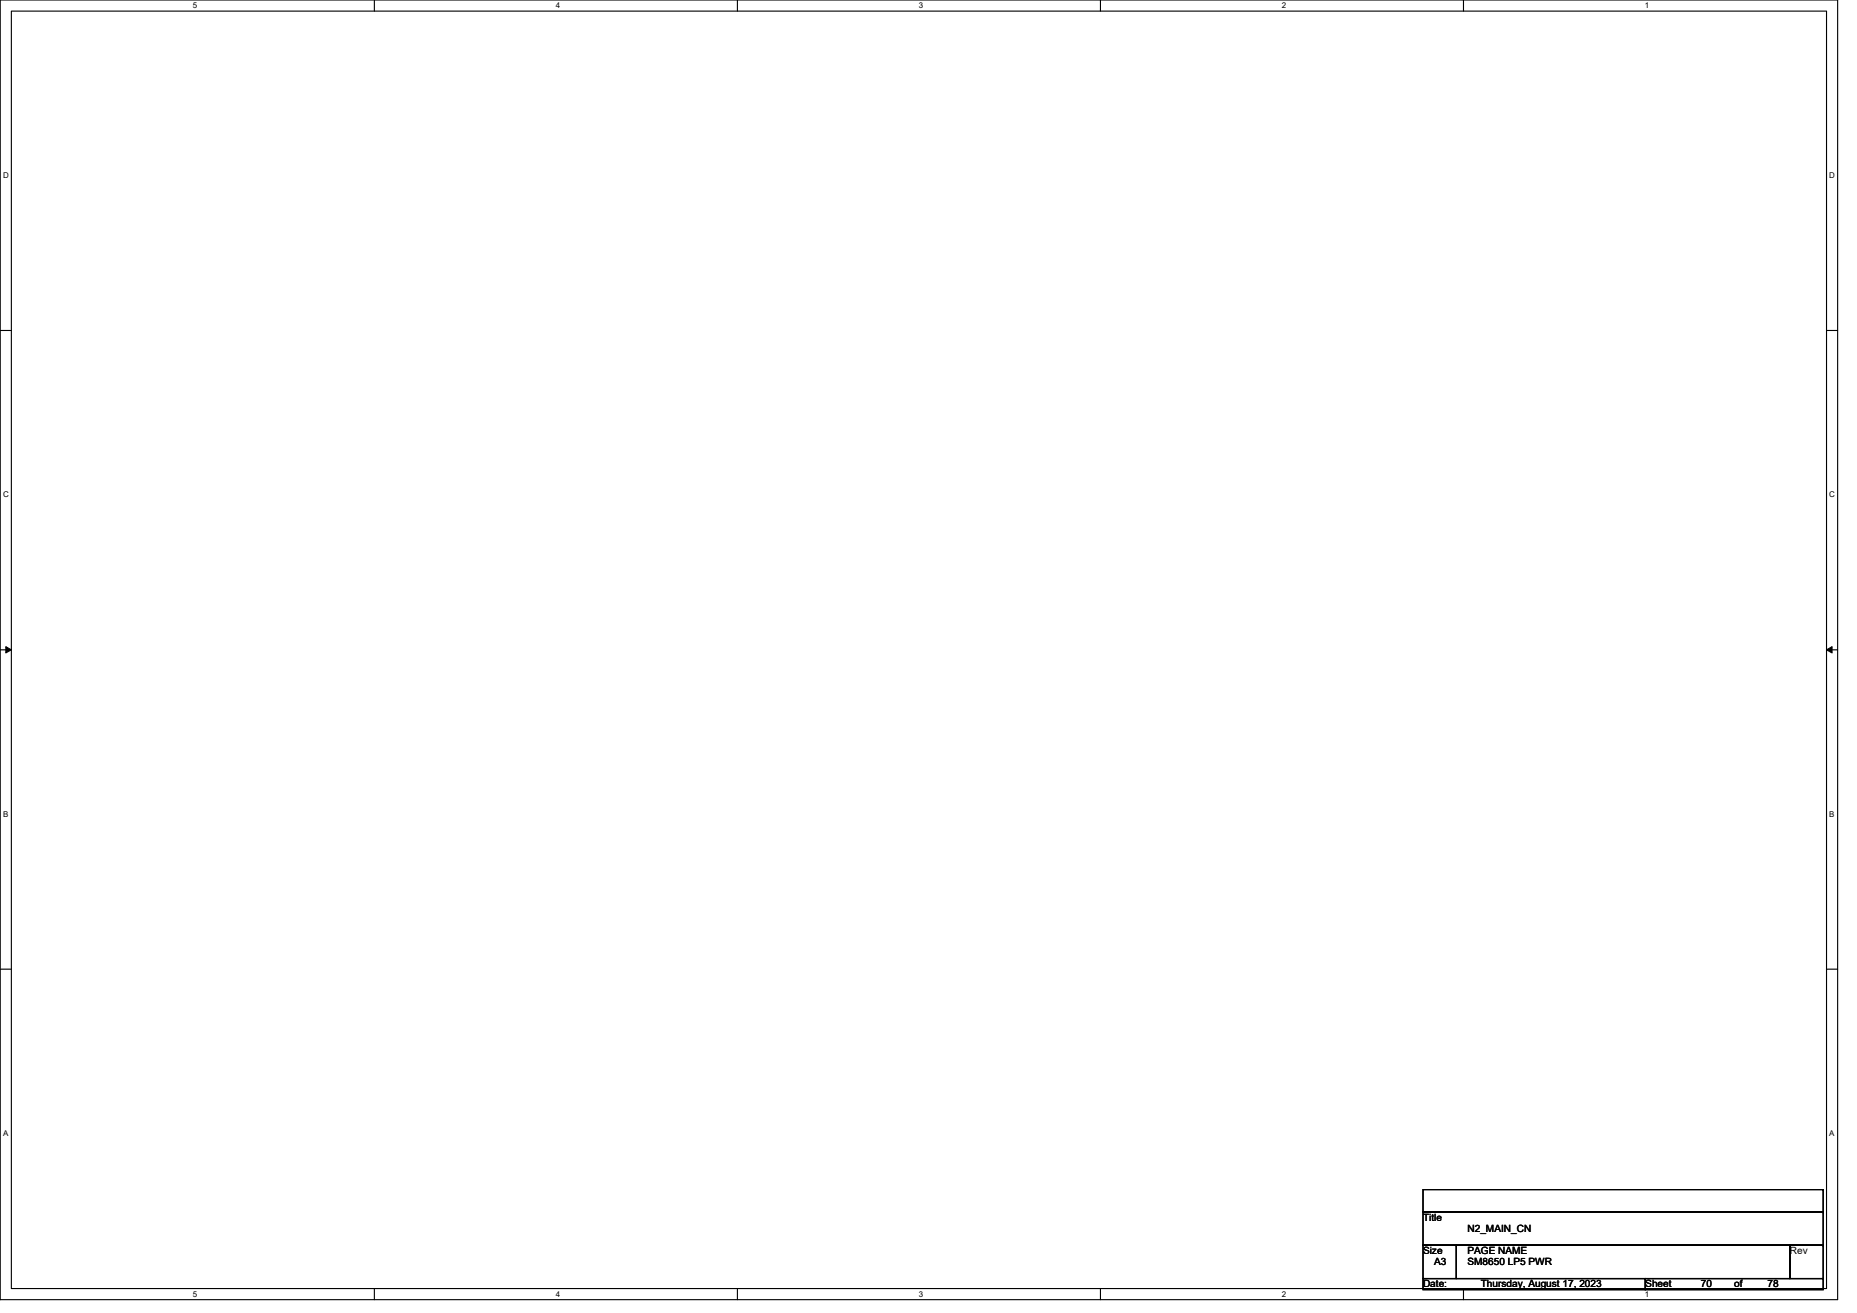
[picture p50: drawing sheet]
<svg xmlns="http://www.w3.org/2000/svg" width="297mm" height="210mm" viewBox="0 0 297 210" stroke-linecap="round" stroke-linejoin="round" font-family="sans-serif">
<defs><g id="words">
<g font-size="1.6">
<text x="227.6" y="195.2">Title</text>
<text x="234.7" y="197">N2_MAIN_CN</text>
<text x="227.6" y="200.6">Size</text>
<text x="229.4" y="202.3">A3</text>
<text x="234.7" y="200.6">PAGE NAME</text>
<text x="234.7" y="202.3">SM8650 LP5 PWR</text>
<text x="286.3" y="200.6">Rev</text>
<text x="227.6" y="205.9">Date:</text>
<text x="236.9" y="205.9">Thursday, August 17, 2023</text>
<text x="263.2" y="205.9">Sheet</text>
<text x="272.1" y="205.9">70</text>
<text x="277.4" y="205.9">of</text>
<text x="282.7" y="205.9">78</text>
</g>
<g font-size="1.3">
<text x="30.8" y="1.3">5</text>
<text x="88.9" y="1.3">4</text>
<text x="147" y="1.3">3</text>
<text x="205.1" y="1.3">2</text>
<text x="263.1" y="1.3">1</text>
<text x=".5" y="28.5">D</text>
<text x="292.6" y="28.5">D</text>
<text x=".5" y="79.5">C</text>
<text x="292.6" y="79.5">C</text>
<text x=".5" y="130.6">B</text>
<text x="292.6" y="130.6">B</text>
<text x=".5" y="181.7">A</text>
<text x="292.6" y="181.7">A</text>
<text x="30.8" y="207.4">5</text>
<text x="88.9" y="207.4">4</text>
<text x="147" y="207.4">3</text>
<text x="205.1" y="207.4">2</text>
<text x="263.1" y="207.4">1</text>
</g>
</g></defs>
<path d="M0 0h293.9v207.8h-293.9zM1.8 1.8h290.4v204.3h-290.4z" fill="none" stroke="#000" stroke-width=".18"/>
<g fill="#fff">
<path d="M30.8 .2h.8v1.4h-.8z"/>
<path d="M30.8 206.2h.8v1.5h-.8z"/>
</g>
<path d="M59.9 0v1.8M59.9 206.1v1.7" fill="none" stroke="#000" stroke-width=".18"/>
<g fill="#fff">
<path d="M88.9 .2h.7v1.4h-.7z"/>
<path d="M88.9 206.2h.7v1.5h-.7z"/>
</g>
<path d="M118 0v1.8M118 206.1v1.7" fill="none" stroke="#000" stroke-width=".18"/>
<g fill="#fff">
<path d="M147 .2h.7v1.4h-.7z"/>
<path d="M147 206.2h.7v1.5h-.7z"/>
</g>
<path d="M176 0v1.8M176 206.1v1.7" fill="none" stroke="#000" stroke-width=".18"/>
<g fill="#fff">
<path d="M205.1 .2h.7v1.4h-.7z"/>
<path d="M205.1 206.2h.7v1.5h-.7z"/>
</g>
<path d="M234.1 0v1.8M234.1 206.1v1.7" fill="none" stroke="#000" stroke-width=".18"/>
<g fill="#fff">
<path d="M263.1 .2h.7v1.4h-.7z"/>
<path d="M263.1 206.2h.7v1.5h-.7z"/>
<path d="M.5 27.3h.9v1.4h-.9z"/>
<path d="M292.6 27.3h.9v1.4h-.9z"/>
<path d="M.5 78.4h.9v1.4h-.9z"/>
<path d="M292.6 78.4h.9v1.4h-.9z"/>
</g>
<path d="M0 52.9h1.8M292.2 52.9h1.7" fill="none" stroke="#000" stroke-width=".18"/>
<g fill="#fff">
<path d="M.5 129.5h.8v1.4h-.8z"/>
<path d="M292.6 129.5h.9v1.4h-.9z"/>
</g>
<path d="M0 103.9h1.8M292.2 103.9h1.7" fill="none" stroke="#000" stroke-width=".18"/>
<path d="M.9 103.4l.9 .5-.9 .5zM292.2 103.9l.9-.5v1z" fill="#000"/>
<path d="M.9 103.4l.9 .5-.9 .5zM292.2 103.9l.9-.5v1z" fill="none" stroke="#000" stroke-width=".16"/>
<g fill="#fff">
<path d="M.5 180.5h.8v1.5h-.8z"/>
<path d="M292.6 180.5h.9v1.5h-.9z"/>
</g>
<g fill="none" stroke="#000" stroke-width=".18">
<path d="M0 155h1.8M292.2 155h1.7M227.6 190.2h64v3.6h-64zM227.6 193.8h64v5.3h-64zM227.6 199.1h5.4v5.4h-5.4zM233 199.1h.1M233 199.1h53.3v5.4h-53.3zM286.3 199.1h.1M286.3 199.1h5.3v5.4h-5.3zM291.6 190.2h.1M291.6 193.8h.1M291.6 199.1h.1"/>
<path d="M227.6 204.5h35.6v1.7h-35.6zM263.2 204.5h.1M263.2 204.5h28.4v1.7h-28.4zM291.6 204.5h.1"/>
</g>
<use href="#words"/>
</svg>
